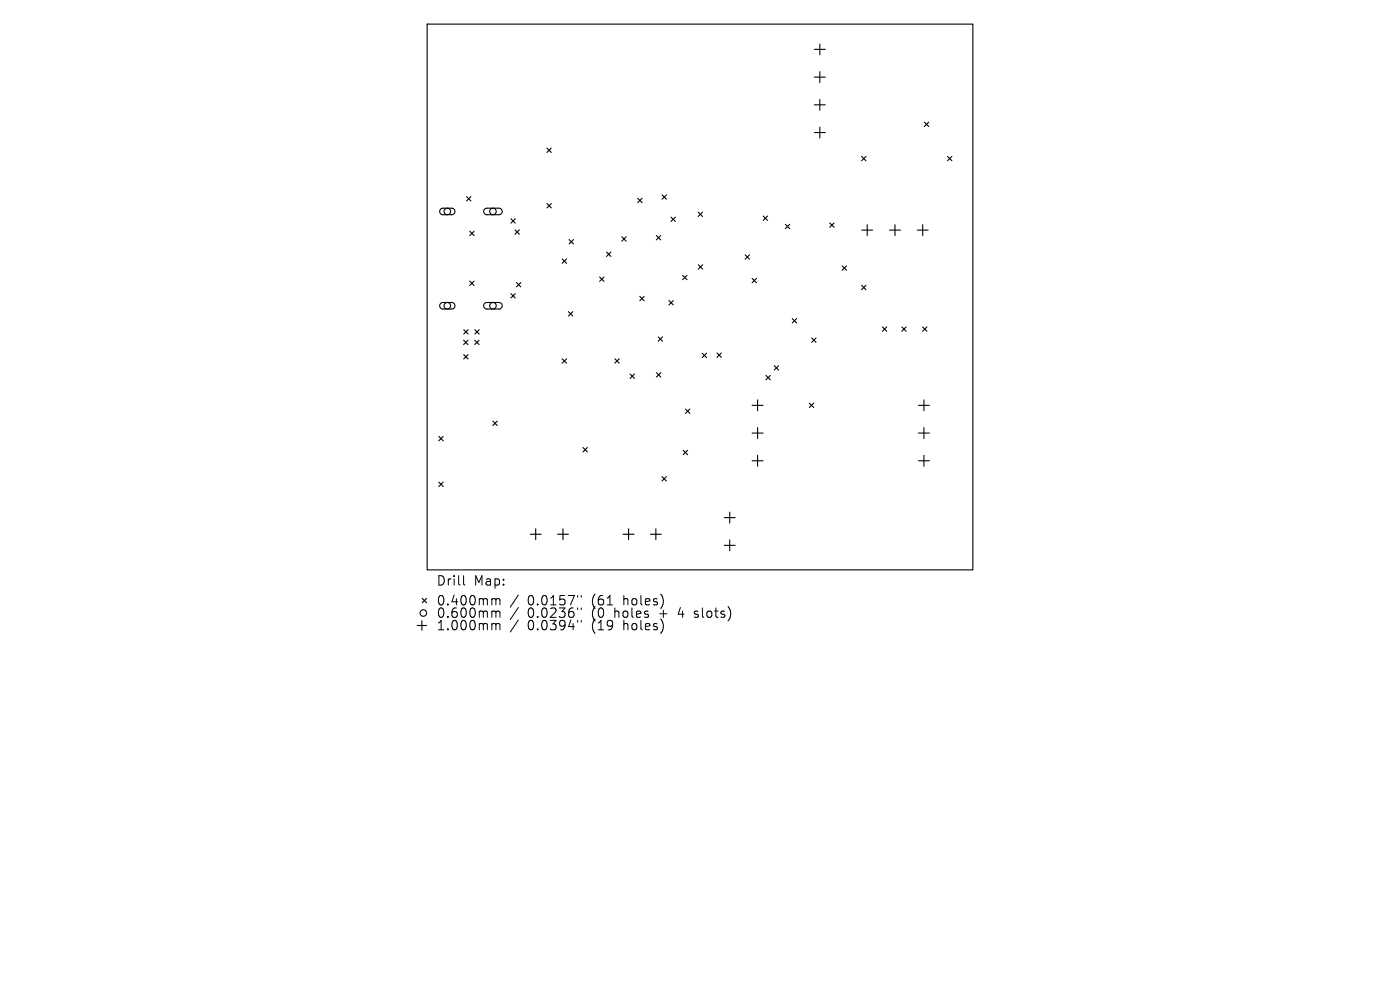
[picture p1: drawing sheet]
<svg xmlns="http://www.w3.org/2000/svg" width="297mm" height="210mm" viewBox="0 0 297 210" stroke-linecap="round" stroke-linejoin="round" font-family="sans-serif">
<defs><g id="words">
<g font-size="2.8">
<text x="92.5" y="124.5">Drill</text>
<text x="100.5" y="124.5">Map:</text>
<text x="92.5" y="128.7">0.400mm</text>
<text x="92.5" y="131.3">0.600mm</text>
<text x="111.9" y="128.7">0.0157&quot;</text>
<text x="111.9" y="131.3">0.0236&quot;</text>
<text x="125.7" y="128.7">(61</text>
<text x="125.7" y="131.3">(0</text>
<text x="130.6" y="131.3">holes</text>
<text x="132.5" y="128.7">holes)</text>
<text x="140.4" y="131.3">+</text>
<text x="144.6" y="131.3">4</text>
<text x="148.2" y="131.3">slots)</text>
<text x="92.5" y="134">1.000mm</text>
<text x="111.9" y="134">0.0394&quot;</text>
<text x="125.7" y="134">(19</text>
<text x="132.5" y="134">holes)</text>
</g>
</g></defs>
<g fill="none" stroke="#000" stroke-width=".23">
<path d="M90.6 5.1h115.8v115.8h-115.8zM172.8 10.5h2.3M172.8 16.4h2.3M173.9 9.3v2.3M173.9 15.2v2.3M116 31.4l1 .9M117 31.4l-1 .9M172.8 22.2h2.3M172.8 28.1h2.3M173.9 21.1v2.3M173.9 27v2.3M182.8 33.2l.9 .9"/>
<path d="M183.7 33.2l-.9 .9M196.1 25.9l.9 .9M197 25.9l-.9 .9M201 33.2l.9 .9M201.9 33.2l-.9 .9M93.5 44.4l.4-.2h1.9a.69 .69 0 0 1 .7 .7 .69 .69 0 0 1-.7 .7h-1.8a.69 .69 0 0 1-.7-.5 .69 .69 0 0 1 .2-.7zM99 41.7l.9 .9M99.6 49.1l1 .9M99.6 59.6l1 1M99.9 41.7l-.9 .9M100.6 49.1l-1 .9M100.6 59.6l-1 1"/>
<path d="M102.8 44.4l.4-.2h2.6a.69 .69 0 0 1 .7 .7 .69 .69 0 0 1-.7 .7h-2.5a.69 .69 0 0 1-.6-.5 .69 .69 0 0 1 .1-.7zM108.4 46.4l.9 .9M109.3 48.8l.9 .9M109.3 46.4l-.9 .9M109.6 59.9l.9 1M110.2 48.8l-.9 .9M110.5 59.9l-.9 1M116 43.2l1 .9M117 43.2l-1 .9M119.3 54.9l.9 1M120.2 54.9l-.9 1M120.7 50.8l1 .9"/>
<path d="M121.7 50.8l-1 .9M127.2 58.8l.9 .9M128.1 58.8l-.9 .9M128.7 53.5l.9 .9M129.6 53.5l-.9 .9M131.9 50.2l.9 1M132.8 50.2l-.9 1M135.3 42.1l.9 .9M136.2 42.1l-.9 .9M139.2 50l1 .9M140.2 50l-1 .9M140.5 41.3l.9 1"/>
<path d="M141.4 41.3l-.9 1M142.3 46.1l1 .9M143.3 46.1l-1 .9M144.8 58.4l.9 .9M145.7 58.4l-.9 .9M148.1 45l.9 .9M148.1 56.2l1 .9M149 45l-.9 .9M149.1 56.2l-1 .9M158.1 54.1l.9 .9M159 54.1l-.9 .9M159.6 59.1l.9 .9"/>
<path d="M160.5 59.1l-.9 .9M161.9 45.8l.9 .9M162.8 45.8l-.9 .9M166.6 47.6l.9 .9M167.5 47.6l-.9 .9M176 47.3l.9 .9M176.9 47.3l-.9 .9M178.7 56.4l.9 .9M179.6 56.4l-.9 .9M182.8 48.8h2.3M184 47.7v2.3M188.7 48.8h2.3"/>
<path d="M189.9 47.7v2.3M194.6 48.8h2.3M195.7 47.7v2.3M93.5 64.4l.4-.2h1.9a.69 .69 0 0 1 .7 .7 .69 .69 0 0 1-.7 .7h-1.8a.69 .69 0 0 1-.7-.5 .69 .69 0 0 1 .2-.7zM98.4 72.2l.9 .9M98.4 75.2l.9 1M98.4 69.9l.9 1M99.3 72.2l-.9 .9M99.3 75.2l-.9 1M99.3 69.9l-.9 1M100.7 72.2l.9 .9M100.7 69.9l1 1"/>
<path d="M101.6 72.2l-.9 .9M101.7 69.9l-1 1M102.8 64.4l.4-.2h2.6a.69 .69 0 0 1 .7 .7 .69 .69 0 0 1-.7 .7h-2.5a.69 .69 0 0 1-.6-.5 .69 .69 0 0 1 .1-.7zM108.4 62.3l.9 .9M109.3 62.3l-.9 .9M119.3 76.1l.9 .9M120.2 76.1l-.9 .9M120.6 66.1l.9 .9M121.5 66.1l-.9 .9M130.4 76.1l1 .9M131.4 76.1l-1 .9M133.7 79.3l.9 1"/>
<path d="M134.6 79.3l-.9 1M135.7 62.9l1 .9M136.7 62.9l-1 .9M139.3 79.1l.9 .9M139.6 71.5l1 .9M140.2 79.1l-.9 .9M140.6 71.5l-1 .9M141.9 63.8l.9 .9M142.8 63.8l-.9 .9M149 74.9l.9 1M149.9 74.9l-.9 1M152.1 74.9l.9 .9"/>
<path d="M153 74.9l-.9 .9M162.5 79.6l.9 1M163.4 79.6l-.9 1M164.3 77.6l.9 .9M165.2 77.6l-.9 .9M168.1 67.6l.9 .9M169 67.6l-.9 .9M172.2 71.7l.9 .9M173.1 71.7l-.9 .9M182.8 60.5l.9 1M183.7 60.5l-.9 1M187.2 69.3l.9 1"/>
<path d="M188.1 69.3l-.9 1M191.3 69.3l.9 1M192.2 69.3l-.9 1M195.7 69.3l.9 1M196.6 69.3l-.9 1M93.1 92.6l.9 .9M94 92.6l-.9 .9M104.6 89.3l.9 1M105.5 89.3l-.9 1M123.7 94.9l.9 1M124.6 94.9l-.9 1M144.9 95.5l1 .9"/>
<path d="M145.4 86.8l.9 .9M145.9 95.5l-1 .9M146.3 86.8l-.9 .9M159.6 86h2.3M159.6 91.9h2.3M159.6 97.7h2.3M160.7 84.8v2.3M160.7 90.7v2.3M160.7 96.6v2.3M171.7 85.5l.9 .9M172.6 85.5l-.9 .9M194.8 86h2.4"/>
<path d="M194.8 91.9h2.4M194.8 97.7h2.4M196 84.8v2.3M196 90.7v2.3M196 96.6v2.3M93.1 102.3l.9 .9M94 102.3l-.9 .9M112.5 113.3h2.3M113.6 112.2v2.3M118.3 113.3h2.3M119.4 112.2v2.3M132.2 113.3h2.3"/>
<path d="M133.3 112.2v2.3M138 113.3h2.3M139.1 112.2v2.3M140.4 101.1l1 .9M141.4 101.1l-1 .9M153.7 109.8h2.3M153.7 115.7h2.3M154.8 108.6v2.4M154.8 114.5v2.3M88.5 132.7h2M89.5 131.7v2M89.6 126.9l.9 1"/>
<path d="M90.5 126.9l-.9 1"/>
<circle cx="94.9" cy="44.9" r=".69"/>
<circle cx="104.6" cy="44.9" r=".69"/>
<circle cx="94.9" cy="64.9" r=".69"/>
<circle cx="104.6" cy="64.9" r=".69"/>
<circle cx="89.8" cy="130" r=".69"/>
</g>
<g fill="none" stroke="#000" stroke-width=".21">
<path d="M98.3 122.1v1.7l.3 .3M104.6 127l.5 .1 .1 .2M104.6 129.6h.3l.3 .3M104.6 132.3h.3l.3 .3M105.2 127.3l.3-.3 .5 .1 .1 1.2M105.2 127.3v1M105.2 129.9v1.1M105.2 132.6v1M105.2 129.9l.3-.3 .5 .1 .1 1.3M105.2 132.6l.3-.3 .5 .1 .1 1.2M110 126.2l-1.8 2.6M110 128.9l-1.8 2.5"/>
<path d="M110 131.5l-1.8 2.6M122.5 126.3v.4M122.5 129v.3M122.5 131.6v.4M123.3 126.3v.4M123.3 129v.3M123.3 131.6v.4M147.3 130.9l.2 .1M147.4 129.7v.5"/>
</g>
<use href="#words"/>
</svg>
